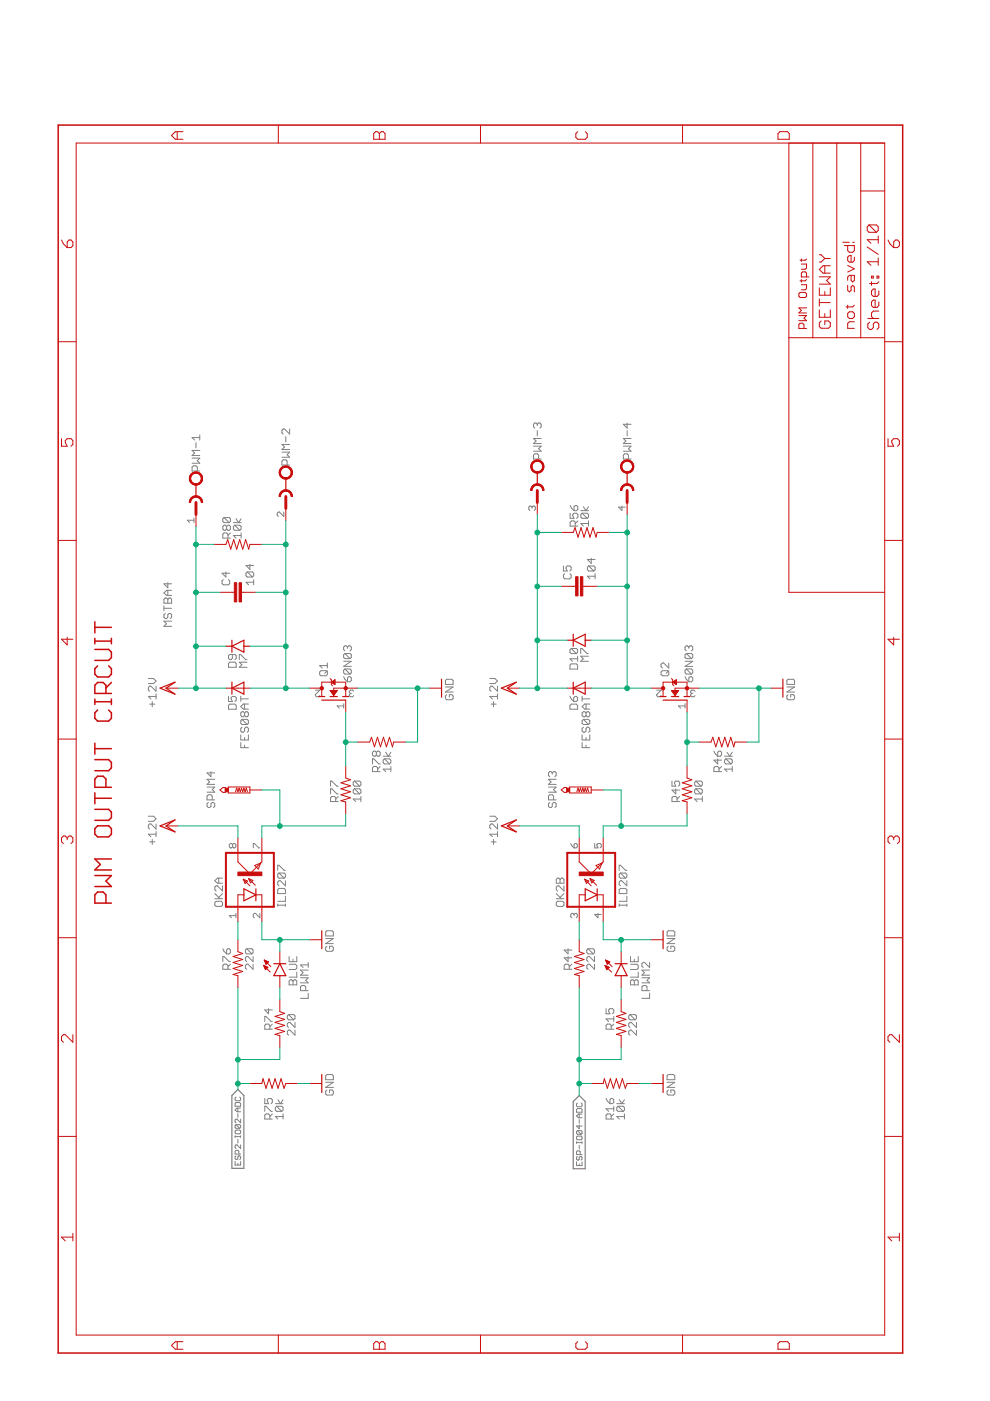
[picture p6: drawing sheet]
<svg xmlns="http://www.w3.org/2000/svg" width="210mm" height="297mm" viewBox="0 0 210 297" stroke-linecap="round" stroke-linejoin="round" font-family="sans-serif">
<g fill="none" stroke="#808080" stroke-width=".21">
<path d="M40.7 97.1h1.7l-.6 .6 .6 .5h-1.7M41.6 93.9v1.1M41.8 99.9v-.9l-.2-.2h-.6l-.3 .2v.9h1.7M42.4 95.5h-1.7l.6 .5-.6 .6h1.7M42.4 92.8h-1.7l.6 .5M42.4 92.2v1.1M59.8 95.9h1.6l-.5 .5 .5 .5h-1.6M60.6 92.6v1.1M60.9 98.6v-.8l-.3-.3h-.6l-.2 .3v.8h1.6M61.4 91v1l-1.1-1h-.3l-.2 .2v.6l.2 .2M61.4 94.2h-1.6l.5 .6-.5 .5h1.6M113.1 94.6h1.6l-.5 .5 .5 .6h-1.6"/>
<path d="M113.9 90l-.2-.3h-.3l-.3 .3v.5l.3 .3M113.9 90v.2M113.9 91.3v1.1M113.9 90l.3-.3h.3l.2 .3v.5l-.2 .3M114.2 97.3v-.8l-.3-.3h-.5l-.3 .3v.8h1.6M114.7 93h-1.6l.6 .5-.6 .5h1.6M132.2 94.6h1.6l-.6 .5 .6 .6h-1.6M133 89.7v1.1l-.8-.8h1.6M133 91.3v1.1M133.2 97.3v-.8l-.2-.3h-.6l-.2 .3v.8h1.6M133.8 93h-1.6l.5 .5-.5 .5h1.6M41.1 110.3h-1.4l.5 .5"/>
<path d="M41.1 109.8v1M47.5 109.7l-.3 .3v.5l.3 .3h1.1M47.5 109.7h1.1l.3 .3v.5l-.3 .3M47.5 109.7l1.1 1.1M48 111.6l-.2-.2h-.3l-.3 .2v.6l.3 .2h.3l.2-.2M48 111.6l.3-.2h.3l.3 .2v.6l-.3 .2h-.3l-.3-.2M48 111.6v.6M48.3 114.1v-.8l-.3-.3h-.5l-.3 .3v.8h1.7M48.9 113l-.6 .5M49.5 110.8h1.6M49.8 111.4h1l.3 .2v.6l-.3 .2M49.8 111.4l-.3 .2v.6l.3 .2h1"/>
<path d="M49.8 111.4l1 1M50 110l.6 .8 .5-.8M51.1 113.5h-1.6l.5 .6M51.1 113v1.1M53 119.6v1.1l-.8-.8h1.6M60.2 108.6v.9l-1-.9h-.2l-.2 .2v.5l.2 .2M112.8 107.5l-.2-.2-.5 .2v.5l.3 .2M112.8 107.5l.3-.2 .4 .2v.5l-.2 .2M112.8 107.5v.3M119.5 120v1.1h.8l-.3-.6v-.2l.3-.3h.5l.3 .3v.5l-.3 .3M120.9 108.8v1.1h.8l-.3-.5v-.3l.3-.3h.5l.3 .3v.5l-.3 .3M120.9 107.2l.8 1.1"/>
<path d="M121.7 107.4l.3-.2h.2l.3 .2v.6l-.3 .3h-.5zM122 111.5v-.8l-.3-.3h-.5l-.3 .3v.8h1.6M122.5 110.4l-.5 .6M123.1 108.3h1.7M123.4 108.8h1.1l.3 .3v.5l-.3 .3M123.4 108.8l-.3 .3v.5l.3 .3h1.1M123.4 108.8l1.1 1.1M123.7 107.4l.5 .9 .6-.9M124.8 111h-1.7l.6 .5M124.8 110.4v1.1M124.8 120h1.1l.3 .3v.5l-.3 .3M124.8 120l-.3 .3v.5l.3 .3h1.1"/>
<path d="M124.8 120l1.1 1.1M125.3 118.4v1l-.8-.8h1.7M131.9 107.3v.9l-.8-.7h1.5M34.8 127.1l.2-.3h.3l.3 .3 .3-.3h.2l.3 .3v.8h-1.6zM34.8 128.4v1.1M34.8 129h1.6M35 130.1l-.2 .2v.6l.2 .2h.3l.3-.2v-.6l.3-.2h.2l.3 .2v.6l-.3 .2M35.6 123.5v1.1l-.8-.8h1.6M35.6 125.2v1M35.6 127.1v.8M36.4 131.7h-1.6l.5 .5-.5 .6h1.6M36.4 125.2h-1.1l-.5 .5 .5 .5h1.1"/>
<path d="M47.3 122.9l-.2 .3v.5l.2 .3h1.1l.3-.3v-.5l-.3-.3M47.9 121.3v1l-.8-.8h1.6M49.3 138.8v.8l-.3 .2h-.3l-.2-.2v-.6l.2-.2h1.1l.3 .2v.6l-.3 .2M50.7 139.8v-1h.3l1.1 1h.3M52.4 121.3h1.1l.3 .2v.6l-.3 .2M52.4 121.3l-.2 .2v.6l.2 .2h1.1M52.4 121.3l1.1 1M53.8 123.4h-1.6l.5 .6M53.8 122.9v1.1M73.1 138.6h1.1l.3 .2v.6l-.3 .2M73.1 138.6l-.2 .2v.6l.2 .2h1.1M73.1 138.6l1.1 1"/>
<path d="M73.7 137.2l.2-.3h.3l.3 .3v.5l-.3 .3M73.7 137.2v.3M73.7 137.2l-.3-.3h-.3l-.2 .3v.5l.2 .3M119.7 121.6l-.2 .3v.5l.2 .3h1.1l.3-.3v-.5l-.3-.3M121.1 137.5l-.3 .3v.5l.3 .3h1.1M121.1 137.5h1.1l.3 .3v.5l-.3 .3M121.1 137.5l1.1 1.1M122.5 139.1v1.1M122.5 139.7h-1.7l.6 .5M123.1 138.6v-1.1h.3l1.1 1.1h.3M124.8 139.1h-1.7l.6 .6-.6 .5h1.7M126.2 122.2h-1.7l.6 .5"/>
<path d="M126.2 121.6v1.1M145.5 138.6l-.3 .2v.6l.3 .2h1.1M145.5 138.6h1.1l.3 .2v.6l-.3 .2M145.5 138.6l1.1 1M146 137.2l-.2-.3h-.3l-.3 .3v.5l.3 .3M146 137.2l.3-.3h.3l.3 .3v.5l-.3 .3M146 137.2v.3M31.5 143.8h1.1l.5 .6-.5 .5h-1.1M31.7 149.3h1.1M32.3 148.8v1M33.1 147.7h-1.6l.5 .5M33.1 145.5v1.1l-1.1-1.1h-.3l-.2 .3v.5l.2 .3"/>
<path d="M33.1 147.1v1.1M48.5 147.7v1h.8l-.3-.5v-.3l.3-.2h.5l.3 .2v.6l-.3 .2M48.5 140.7l.2-.3h1.1l.3 .3v.8h-1.6zM48.7 149.3h1.1l.3 .3v.8h-1.6v-.8zM51.1 157.4v1.1h1.6M51.1 147.6v1.1M51.1 155.8v1.1h1.6v-1.1M51.1 148.2h1.6M51.3 152.5l-.2 .3v.6l.2 .2h1.1M51.3 154.2l-.2 .2v.6l.2 .3h.3l.3-.3v-.6l.2-.2h.3l.3 .2v.6l-.3 .3M51.3 152.5h1.1l.3 .3v.6l-.3 .2M51.3 152.5l1.1 1.1"/>
<path d="M51.9 151.2l-.3-.3h-.3l-.2 .3v.5l.2 .3h.3l.3-.3M51.9 149.3v1M51.9 151.2v.5M51.9 156.4v.5M51.9 158v.5M51.9 151.2l.2-.3h.3l.3 .3v.5l-.3 .3h-.3l-.2-.3M52.4 140.4h-1.7l.6 .5-.6 .6h1.7M52.7 149.3h-1.1l-.5 .5 .5 .5h1.1M66.9 146.3h.9l-.9 1 .2 .4h.5l.2-.2M67.8 142.5l.3-.3h1l.3 .3v.5l-.3 .3h-1l-.3-.3zM69.4 140.6v1M69.4 142.2l-.5 .5"/>
<path d="M69.4 141.1h-1.6l.5 .5M72.9 143.5l.2 .5 .6 .5M72.9 140.2h1.6l-1.6 1.1h1.6M72.9 149.7h-1.4l.4 .4M72.9 149.2v.9M73.1 141.8h1.1l.3 .3v.5l-.3 .3M73.1 141.8l-.2 .3v.5l.2 .3h1.1M73.1 141.8l1.1 1.1M73.9 143.5h.3l.3 .2v.6l-.3 .2h-.5v-.8zM74.3 147l-.2 .3 .2 .4h.5l.2-.2M74.3 147h.2M75 146.6l-.2-.3h-.5l-.2 .3 .2 .4"/>
<path d="M79.8 159.5l-.3-.2h-.3l-.2 .2v.6l.2 .2h.3l.3-.2M79.8 159.5l.3-.2h.2l.3 .2v.6l-.3 .2h-.2l-.3-.2M79.8 159.5v.6M81.8 159.5l.5 .8 .6-.8M94.4 145.6h1.7l-1.7 1.1h1.7M94.4 144.3l.3-.3h1.1l.3 .3v.8h-1.7zM94.7 147.3l-.3 .3v.5l.3 .3h1.1l.3-.3v-.5l-.3-.3h-.5v.5M103.8 143.8h1.1l.6 .6-.6 .5h-1.1M104.1 149.3h1.1M104.6 148.8v1M105.5 145.5v1.1l-1.1-1.1h-.3l-.3 .3v.5l.3 .3M105.5 147.1v1.1"/>
<path d="M105.5 147.7h-1.7l.6 .5M120.8 141l.3-.2h1.1l.3 .2v.9h-1.7zM120.8 147.7l.8 1M121.1 149.3h1.1l.3 .3v.8h-1.7v-.8zM121.6 147.9l.3-.2h.3l.3 .2v.6l-.3 .2h-.6zM123.4 157.4v1.1h1.7M123.4 155.8v1.1h1.7v-1.1M123.4 148.2h1.7M123.4 147.6v1.1M123.7 154.2l-.3 .2v.6l.3 .3h.3l.2-.3v-.6l.3-.2h.3l.3 .2v.6l-.3 .3M123.7 152.5l-.3 .3v.6l.3 .2h1.1M123.7 152.5h1.1l.3 .3v.6l-.3 .2"/>
<path d="M123.7 152.5l1.1 1.1M124.2 151.2l-.2-.3h-.3l-.3 .3v.5l.3 .3h.3l.2-.3M124.2 151.2l.3-.3h.3l.3 .3v.5l-.3 .3h-.3l-.3-.3M124.2 149.3v1M124.2 151.2v.5M124.2 156.4v.5M124.2 158v.5M125.1 149.3h-1.1l-.6 .5 .6 .5h1.1M139.2 146.3h1l-1 1 .3 .4h.4l.3-.2M140.2 142.5l.2-.3h1.1l.3 .3v.5l-.3 .3h-1.1l-.2-.3zM141.8 140.6v1l-1.1-1h-.3l-.2 .2v.6l.2 .2M141.8 142.2l-.6 .5"/>
<path d="M145.2 140.2h1.7l-1.7 1.1h1.7M145.2 143.5l.3 .5 .5 .5M145.2 149.2v.9M145.2 149.7h-1.4l.5 .4M145.5 141.8l-.3 .3v.5l.3 .3h1.1M145.5 141.8h1.1l.3 .3v.5l-.3 .3M145.5 141.8l1.1 1.1M146 143.7l.3-.2h.3l.3 .2v.6l-.3 .2h-.6zM146.7 147l-.3 .3 .3 .4h.4l.3-.2M146.7 147h.2M147.4 146.6l-.3-.3h-.4l-.3 .3 .3 .4M151.4 159.3l.8 1"/>
<path d="M152.2 159.5l.2-.2h.3l.3 .2v.6l-.3 .2h-.5zM154.2 159.5l.5 .8 .6-.8M166.8 145.6h1.7l-1.7 1.1h1.7M167.1 147.3l-.3 .3v.5l.3 .3h1.1l.3-.3v-.5l-.3-.3h-.6v.5M167.1 144h1.1l.3 .3v.8h-1.7v-.8zM31.5 173.1h1.1l.5 .5-.5 .5h-1.1M31.7 178.5h1.1M32.3 178v1M33.1 176.9h-1.6l.5 .5M33.1 174.7v1.1l-1.1-1.1h-.3l-.2 .3v.5l.2 .3M33.1 176.3v1.1M43.9 166.9h1.6l-.5 .5 .5 .6h-1.6"/>
<path d="M44.2 170.1l-.3 .3v.6l.3 .2h.2l.3-.2v-.6l.3-.3h.3l.2 .3v.6l-.2 .2M44.7 163.6v1.1l-.8-.8h1.6M45 169.6v-.8l-.3-.3h-.5l-.3 .3v.8h1.6M45.5 165.2h-1.6l.5 .6-.5 .5h1.6M49.3 179.1l-.2-.3-.5 .3v.4l.3 .3 .4-.3M49.3 179.1l.3-.3 .4 .3v.4l-.2 .3-.5-.3M49.3 179.1v.4M53.7 179.8v-1h.2l1 1h.2M70.1 168.3v-1.1h.3l1 1.1h.3M70.1 166.7v-1.1h.3l1 1.1h.3M71.2 169.9v-.8l-.3-.2h-.5l-.3 .2v.8h1.6M71.7 168.9l-.5 .5"/>
<path d="M75.2 167.2l-.3 .3v.5l.3 .3h1M75.2 167.2h1l.3 .3v.5l-.3 .3M75.2 165.6l-.3 .3v.5l.3 .3h1M75.2 165.6h1l.3 .3v.5l-.3 .3M75.2 167.2l1 1.1M75.2 165.6l1 1.1M76.5 169.4h-1.6l.5 .5M76.5 168.9v1M79 162v-1.1h.2l1.1 1.1h.3M80.1 163.6v-.8l-.3-.3h-.6l-.2 .3v.8h1.6M80.6 162.5l-.5 .6M81.2 160.3h1.7"/>
<path d="M81.5 160.9l-.3 .3v.5l.3 .3h1.1M81.5 160.9h1.1l.3 .3v.5l-.3 .3M81.5 160.9l1.1 1.1M82.9 163.1h-1.7l.6 .5M82.9 162.5v1.1M103.8 173.1h1.1l.6 .5-.6 .5h-1.1M104.1 178.5h1.1M104.6 178v1M105.5 176.9h-1.7l.6 .5M105.5 174.7v1.1l-1.1-1.1h-.3l-.3 .3v.5l.3 .3M105.5 176.3v1.1M116.3 166.9h1.6l-.5 .5 .5 .6h-1.6"/>
<path d="M116.6 170.1l-.3 .3v.6l.3 .2h.2l.3-.2v-.6l.3-.3h.2l.3 .3v.6l-.3 .2M117.1 163.9l.3-.3h.2l.3 .3v.5l-.3 .3M117.1 163.9l-.3-.3h-.2l-.3 .3v.5l.3 .3M117.1 163.9v.2M117.4 169.6v-.8l-.3-.3h-.5l-.3 .3v.8h1.6M117.9 165.2h-1.6l.5 .6-.5 .5h1.6M121 178.8l.7 1M121.7 179.1l.5-.3 .2 .3v.4l-.2 .3h-.5zM126.1 178.8v1h.7l-.2-.7 .2-.3h.5l.2 .3v.4l-.2 .3M142.5 165.6v1.1h.8l-.3-.6v-.2l.3-.3h.5l.3 .3v.5l-.3 .3M143.3 167.2v1.1l-.8-.8h1.6M143.6 169.9v-.8l-.3-.2h-.6l-.2 .2v.8h1.6"/>
<path d="M144.1 168.9l-.5 .5M147.6 165.6h1l.3 .3v.5l-.3 .3M147.6 167.2h1l.3 .3v.5l-.3 .3M147.6 167.2l-.3 .3v.5l.3 .3h1M147.6 165.6l-.3 .3v.5l.3 .3h1M147.6 167.2l1 1.1M147.6 165.6l1 1.1M148.9 169.4h-1.6l.5 .5M148.9 168.9v1M152.2 160.9v1.1l-.8-.8h1.6M152.4 163.6v-.8l-.2-.3h-.6l-.2 .3v.8h1.6M153 162.5l-.6 .6"/>
<path d="M153.6 160.3h1.7M153.9 160.9l-.3 .3v.5l.3 .3h1.1M153.9 160.9h1.1l.3 .3v.5l-.3 .3M153.9 160.9l1.1 1.1M155.3 163.1h-1.7l.6 .5M155.3 162.5v1.1M45.6 190.5h1.6M45.6 189.5l1.1 1M45.8 191.1h1.1l.3 .3v.5l-.3 .3h-1.1l-.2-.3v-.5zM46.4 186.2v1.1M47.2 186.2h-1.1l-.5 .5 .5 .6h1.1M47.2 187.8v1.1l-1.1-1.1h-.3l-.2 .3v.5l.2 .3"/>
<path d="M47.2 189.5l-.8 .8M50 194.1h-1.4l.5 .5M50 193.7v.9M55.1 193.7v.9l-.9-.9-.5 .2v.5l.2 .2M58.9 191.9h1.6M58.9 184.5v-1h.3l1 1h.3M58.9 191.6v.6M59.2 188.4h1l.3 .2v.9h-1.6v-.9zM59.2 185.1l-.3 .3v.5l.3 .3h1M59.2 185.1h1l.3 .3v.5l-.3 .3M59.2 185.1l1 1.1M60.5 190v1.1h-1.6"/>
<path d="M60.5 186.7v1.1l-1.1-1.1h-.2l-.3 .3v.5l.3 .3M60.5 191.6v.6M69 199h1.7l-1.7 1.1h1.7M69 197.6l.3-.3h1.1l.3 .3v.8h-1.7zM117.9 186.5l.3-.3h.3l.2 .3 .3-.3h.3l.3 .3v.8h-1.7zM117.9 190.5h1.7M117.9 189.5l1.1 1M118.2 191.1h1.1l.3 .3v.5l-.3 .3h-1.1l-.3-.3v-.5zM118.7 186.5v.8M119.6 187.8v1.1l-1.1-1.1h-.3l-.3 .3v.5l.3 .3M119.6 189.5l-.9 .8M121.7 193.9l-.2-.2-.5 .2v.5l.2 .2"/>
<path d="M121.7 193.9l.2-.2 .5 .2v.5l-.2 .2M121.7 193.9v.2M126.8 193.7v.9l-.7-.7h1.4M131.3 191.9h1.6M131.3 184.5v-1h.3l1 1h.3M131.3 191.6v.6M131.6 185.1h1l.3 .3v.5l-.3 .3M131.6 188.4h1l.3 .2v.9h-1.6v-.9zM131.6 185.1l-.3 .3v.5l.3 .3h1M131.6 185.1l1 1.1M132.9 186.7v1.1l-1.1-1.1h-.2l-.3 .3v.5l.3 .3M132.9 190v1.1h-1.6"/>
<path d="M132.9 191.6v.6M141.4 199h1.7l-1.7 1.1h1.7M141.7 197.3h1.1l.3 .3v.8h-1.7v-.8zM47.2 203.9v-1.1h.3l1.1 1.1h.3M47.2 201.1l.3 .6 .5 .5M48 201.4l.3-.3h.3l.3 .3v.6l-.3 .2h-.6zM48.3 205.5v-.8l-.3-.3h-.5l-.3 .3v.8h1.7M48.9 204.4l-.6 .6M52.3 201.1l-.3 .3v.6l.3 .2h1.1M52.3 201.1h1.1l.3 .3v.6l-.3 .2M52.3 201.1l1.1 1.1M53.7 204.4v1.1l-1.1-1.1h-.3l-.3 .3v.6l.3 .2"/>
<path d="M53.7 202.8v1.1l-1.1-1.1h-.3l-.3 .3v.5l.3 .3M56.1 216.6v-1.1h.3l1.1 1.1h.2M56.9 213.8v1.1l-.8-.8h1.6M57.2 218.2v-.8l-.3-.3h-.5l-.3 .3v.8h1.6M57.7 217.1l-.5 .6M61.2 215.1l-.3 .3v.5l.3 .3h1.1M61.2 215.1h1.1l.2 .3v.5l-.2 .3M61.2 215.1l1.1 1.1M61.3 208l.3-.3h.2l.3 .3 .3-.3h.3l.2 .3v.8h-1.6zM61.3 204.4h1.4l.2 .3v.6l-.2 .2h-1.4M61.3 202.8v1.1h1.6v-1.1M62.1 203.4v.5"/>
<path d="M62.1 208v.8M62.5 218.4v1.1l-1-1.1h-.3l-.3 .3v.5l.3 .3M62.5 216.8v1l-1-1h-.3l-.3 .2v.6l.3 .2M62.9 206.1v1.1h-1.6M63.7 207.3h1.6l-.5 .6 .5 .5h-1.6M64.8 210v-.8l-.3-.2h-.5l-.3 .2v.8h1.6M65.3 210.6v1.1h-1.6M65.3 205.7h-1.6l.6 .5-.6 .6h1.6M65.3 204v1.1M65.3 204.6h-1.6l.6 .5M69.3 200.6l-.3 .3v.5l.3 .3h1.1l.3-.3v-.5l-.3-.3h-.5v.6M120.4 202.8v1.1l-.8-.8h1.6"/>
<path d="M120.4 201.1v1.1l-.8-.8h1.6M120.7 205.5v-.8l-.3-.3h-.5l-.3 .3v.8h1.6M121.2 204.4l-.5 .6M124.7 201.1h1.1l.2 .3v.6l-.2 .2M124.7 201.1l-.3 .3v.6l.3 .2h1.1M124.7 201.1l1.1 1.1M126 204.4v1.1l-1-1.1h-.3l-.3 .3v.6l.3 .2M126 202.8v1.1l-1-1.1h-.3l-.3 .3v.5l.3 .3M128.5 213.8v1.1h.8l-.2-.5v-.3l.2-.3h.6l.2 .3v.6l-.2 .2M129.6 218.2v-.8l-.3-.3h-.5l-.3 .3v.8h1.6M130.1 216h-1.6l.6 .6M130.1 217.1l-.5 .6"/>
<path d="M130.1 215.5v1.1M133.6 215.1h1.1l.2 .3v.5l-.2 .3M133.6 215.1l-.3 .3v.5l.3 .3h1.1M133.6 215.1l1.1 1.1M133.7 208l.3-.3h.2l.3 .3 .3-.3h.2l.3 .3v.8h-1.6zM133.7 202.8v1.1h1.6v-1.1M133.7 204.4h1.3l.3 .3v.6l-.3 .2h-1.3M134.5 203.4v.5M134.5 208v.8M134.9 216.8v1l-1.1-1h-.2l-.3 .2v.6l.3 .2M134.9 218.4v1.1l-1.1-1.1h-.2l-.3 .3v.5l.3 .3M135.3 206.1v1.1h-1.6"/>
<path d="M136.1 207.3h1.6l-.5 .6 .5 .5h-1.6M137.2 210v-.8l-.3-.2h-.5l-.3 .2v.8h1.6M137.7 205.7h-1.6l.5 .5-.5 .6h1.6M137.7 210.6v1.1h-1.6M137.7 204v1.1l-1.1-1.1h-.2l-.3 .3v.6l.3 .2M141.7 200.6l-.3 .3v.5l.3 .3h1.1l.3-.3v-.5l-.3-.3h-.6v.6M49.8 234l.2-.2h.8l.2 .2v.5h-1.2zM50 232.6l-.2 .2v.4l.2 .2h.8l.2-.2v-.4l-.2-.2M50 238.4l-.2 .2v.4l.2 .2h.8M50 239.6h.8l.2 .2v.4l-.2 .2h-.8l-.2-.2v-.4zM50 238.4h.8l.2 .2v.4l-.2 .2M50 238.4l.8 .8"/>
<path d="M50.4 234.9v.8M50.4 236.1v.8M51 237.3v.8l-.8-.8-.4 .2v.4l.2 .2M51 234.9h-.8l-.4 .4 .4 .4h.8M56.1 235.6v-1.1h.3l1.1 1.1h.2M56.1 232.9v1.1h.8l-.2-.6v-.2l.2-.3h.6l.2 .3v.5l-.2 .3M57.2 237.3v-.8l-.3-.3h-.5l-.3 .3v.8h1.6M57.7 236.2l-.5 .5M58.4 234h1.6M58.7 234.5l-.3 .3v.6l.3 .2h1M58.7 234.5h1l.3 .3v.6l-.3 .2M58.7 234.5l1 1.1"/>
<path d="M58.9 233.2l.6 .8 .5-.8M60 236.7h-1.6l.5 .6M60 236.2v1.1M69 229.5h1.7l-1.7 1h1.7M69 228.1l.3-.3h1.1l.3 .3v.8h-1.7zM69.3 231.1l-.3 .3v.5l.3 .3h1.1l.3-.3v-.5l-.3-.3h-.5v.5M122.2 235.2l.2-.2h.8l.2 .2v.6h-1.2zM122.4 233.9l-.2 .2v.4l.2 .2h.8l.2-.2v-.4l-.2-.2M122.4 239.7h.8l.2 .2v.4l-.2 .2M122.4 239.7l-.2 .2v.4l.2 .2h.8M122.4 239.7l.8 .8M122.8 236.2v.8"/>
<path d="M122.8 237.4v.8M122.8 238.5v.8l-.6-.6h1.2M123.4 236.2h-.8l-.4 .4 .4 .4h.8M128.5 232.9l.3 .5 .5 .6M129.6 232.9h.3l.2 .3v.5l-.2 .3h-.6v-.8zM129.6 237.3v-.8l-.3-.3h-.5l-.3 .3v.8h1.6M130.1 234.5v1.1M130.1 236.2l-.5 .5M130.1 235.1h-1.6l.6 .5M130.8 234h1.6M131 234.5h1.1l.3 .3v.6l-.3 .2M131 234.5l-.2 .3v.6l.2 .2h1.1"/>
<path d="M131 234.5l1.1 1.1M131.3 233.2l.5 .8 .6-.8M132.4 236.7h-1.6l.5 .6M132.4 236.2v1.1M141.4 229.5h1.7l-1.7 1h1.7M141.7 227.8h1.1l.3 .3v.8h-1.7v-.8zM141.7 231.1l-.3 .3v.5l.3 .3h1.1l.3-.3v-.5l-.3-.3h-.6v.5M49.8 240.8v.4M49.8 246.3v.7h1.2v-.7M49.8 241h1.2M50 245.1l-.2 .2v.4l.4 .2 .2-.2v-.4l.4-.2 .2 .2v.4l-.2 .2M50.4 241.6v.7"/>
<path d="M50.4 246.6v.4M50.6 244.7v-.6l-.2-.2h-.4l-.2 .2v.6h1.2M51 242.7v.8l-.8-.8-.4 .2v.4l.2 .2M51 240.8v.4M122.2 246.3v.8h1.2v-.8M122.2 242.1v.3M122.2 242.3h1.2M122.4 240.9h.8l.2 .2v.4l-.2 .2h-.8l-.2-.2v-.4zM122.4 245.2l-.2 .2v.4l.4 .2 .2-.2v-.4l.4-.2 .2 .2v.4l-.2 .2M122.8 242.8v.8M122.8 246.7v.4M123 244.8v-.6l-.2-.2h-.4l-.2 .2v.6h1.2"/>
<path d="M123.4 242.1v.3"/>
</g>
<path d="M50.4 231l1.3 1.3v15.4h-2.5v-15.4zM122.8 232.3l1.3 1.2v14.3h-2.6v-14.3z" fill="none" stroke="#808080" stroke-width=".25"/>
<g fill="none" stroke="#c90d0c" stroke-width=".32">
<path d="M12.3 26.5h179.1v260.4h-179.1zM20.1 131.8v2.4M20.1 135.3v1.2M20.1 137.7h2.9l.6 .6v1.1l-.6 .6h-2.9M20.1 135.9h3.5M20.1 133h3.5M23.6 135.3v1.2M20.1 148.2v1.2M20.1 157.6v2.3M20.1 158.7h3.5M20.1 148.8h3.5M20.7 141.2l-.6 .6v1.1l.6 .6h2.3l.6-.6v-1.1l-.6-.6"/>
<path d="M20.7 150.5l-.6 .6v1.2l.6 .6h2.3l.6-.6v-1.2l-.6-.6M22.5 147v-1.7l-.6-.6h-1.2l-.6 .6v1.7h3.5M23.6 148.2v1.2M23.6 144.7l-1.1 1.2M20.1 168.1v2.3M20.1 161.1h2.9l.6 .5v1.2l-.6 .6h-2.9M20.1 171.6h2.9l.6 .6v1.2l-.6 .5h-2.9M20.1 169.2h3.5M20.7 175.1h2.3l.6 .6v1.1l-.6 .6h-2.3l-.6-.6v-1.1zM22.5 166.9v-1.7l-.6-.6h-1.2l-.6 .6v1.7h3.5M20.1 185.6h3.5l-1.1 1.2 1.1 1.2h-3.5M22.5 191.5v-1.8l-.6-.6h-1.2l-.6 .6v1.8h3.5"/>
<path d="M23.6 182.1h-3.5l1.2 1.2-1.2 1.1h3.5"/>
</g>
<g fill="none" stroke="#c90d0c" stroke-width=".21">
<path d="M16.2 30.3h171.4v252.8h-171.4zM37.6 27.9v1.6M38.8 27.9h-1.6l-.8 .8 .8 .8h1.6M59 26.5v3.8M79.2 28.3l.4-.4h.4l.4 .4 .4-.4h.4l.4 .4v1.2h-2.4zM80.4 28.3v1.2M101.9 26.5v3.8M122.5 27.9l-.4 .4v.8l.4 .4h1.6l.4-.4v-.8l-.4-.4M144.7 26.5v3.8M165 28.3l.4-.4h1.6l.3 .4v1.2h-2.3zM167.3 30.3v95.3h20.3M172.3 30.3v41.3"/>
<path d="M177.4 30.3v41.3M182.5 30.3v41.3M13 50.9l.4 .8 .8 .8M14.2 51.3l.4-.4h.4l.5 .4v.8l-.5 .4h-.8zM169.9 56h1.1v.8l-.3 .3h-.8M169.9 54.9v.5M169.9 59.3v.5M171 58.7v-.8l-.3-.3h-.5l-.3 .3v.8h1.6M171 59.3l-.3 .2h-1.1M171 54.9l-.3 .3h-1.1M173.7 58.7h2.3l-.7 .8 .7 .7h-2.3M173.7 54h.4l.8 .8"/>
<path d="M174.9 56.3v1.6M174.9 54.8l-.8 .8h-.4M174.9 54.8h1.1M176 56.3h-1.5l-.8 .8 .8 .8h1.5M178.7 51.4h1.4M179 52.1h2.1v1l-.3 .4h-.7l-.4-.4v-1M179.7 56.3l1.4 .7-1.4 .7M180.4 58.4v1l.4 .4 .3-.4v-1h-1l-.4 .3v.7M180.8 51.4h.3M181.1 54.5v.7l-.3 .4h-.7l-.4-.4v-.7l.4-.3h.3v1.4M182.5 40.5h5.1M183.9 52.4l2.3 1.5"/>
<path d="M184.3 47.7h1.5l.4 .4v.8l-.4 .4M184.3 47.7l-.4 .4v.8l.4 .4h1.5M184.3 47.7l1.5 1.6M184.8 58.5h.4v.4h-.4zM184.8 59.7v.8M185.9 58.5h.4v.4h-.4zM186.2 55.5h-2.3l.8 .8M186.2 50v1.6M186.2 54.7v1.6M186.2 50.8h-2.3l.8 .8M186.3 59.7l-.4 .4h-1.5M188.3 50.9l.4 .8 .8 .8"/>
<path d="M189.5 51.3l.4-.4h.4l.4 .4v.8l-.4 .4h-.8zM12.3 72.5h3.9M167.3 71.6h20.3M169.4 66.9h1.6l-.5 .6 .5 .5h-1.6M169.6 62h1.1l.3 .3v.5l-.3 .3h-1.1l-.2-.3v-.5zM169.9 60.4h1.1v.8l-.3 .2h-.8M170.5 69.6v-.8l-.3-.3h-.6l-.2 .3v.8h1.6M171 65.3h-1.6l.5 .5-.5 .6h1.6M173.7 61v1.6h2.3v-1.6M173.7 63.4v1.5M173.7 65.7v1.6h2.3v-1.6M173.7 64.2h2.3"/>
<path d="M174.1 68.1l-.4 .3v.8l.4 .4h1.6l.3-.4v-.8l-.3-.3h-.8v.7M174.9 61.8v.8M174.9 66.5v.8M179.7 66.5l.4-.4h.7l.3 .4v.7l-.3 .3h-.7l-.4-.3zM179.7 60.5v1.1l.4 .3 .3-.3v-.7l.4-.4 .3 .4v1M179.7 64.7v.7M181.1 68.2h-1l-.4 .4v1h1.4M181.1 64.7l-.3 .4h-1.4M184 67.5h2.3M184.4 68.3l-.4 .4v.8l.4 .3h.4l.4-.3v-.8l.3-.4h.4l.4 .4v.8l-.4 .3M186.3 61.7v.8l-.4 .3h-.7l-.4-.3v-.8l.4-.4h.3v1.5M186.3 64v.8l-.4 .4h-.7l-.4-.4v-.8l.4-.4h.3v1.6"/>
<path d="M186.3 66h-1.1l-.4 .4v.7l.4 .4M187.6 72.5h3.8M13 93v1.6h1.2l-.4-.8v-.4l.4-.4h.8l.5 .4v.8l-.5 .4M188.3 93v1.6h1.2l-.4-.8v-.4l.4-.4h.8l.4 .4v.8l-.4 .4M12.3 114.6h3.9M41.6 109.1v2.5M45.4 115.4h2.5l.4-1 .6 2 .7-2 .6 2 .6-2 .7 2 .6-2 .6 2 .3-1h2.5M60.6 107.8v2.5M113.9 106.5v2.6M119 112.9h2.5l.4-1 .7 2 .6-2 .6 2 .7-2 .6 2 .6-2 .7 2 .2-1h2.6M133 106.5v2.6M187.6 114.6h3.8"/>
<path d="M14.2 135.1v1.6l-1.2-1.2h2.5M46.6 125.6h3.1M51.2 125.6h3.1M119 124.3h3M123.6 124.3h3M189.5 135.1v1.6l-1.2-1.2h2.4M12.3 156.7h3.9M35.2 145.9h2.5M47.9 145.9h5.1M65.7 145.9h2.5M68.2 147.7v-3.1h5.1v3.1M70 143.9l.3 .2v1l.2 .3"/>
<path d="M70 146.4l.8 1 .7-1M70 146.4h1.5M70 146.4v.1M70.1 146.4v.2M70.3 144.6l.7-.5v1zM70.3 144.6v.1M70.3 146.4v.4M70.4 144.5v.2M70.4 146.4v.5M70.5 144.5v.3M70.5 146.4v.7M70.6 144.4v.5"/>
<path d="M70.6 146.4v.9M70.8 144.3v.7M70.9 144.2v.9M70.9 146.4v.9M71 144.1v1M71 146.4v.7M71.1 146.4v.5M71.2 146.4v.4M71.4 146.4v.2M71.5 146.4v.1M73.3 148.4v2.6M75.8 145.9h-5v1.8"/>
<path d="M75.8 157.3h2.6l.4-1 .6 2 .6-2 .7 2 .6-2 .6 2 .7-2 .6 2 .3-1h2.5M91.1 145.9h2.5M107.6 145.9h2.5M120.3 145.9h5M138 145.9h2.6M140.6 147.7v-3.1h5.1v3.1M142.4 146.4h1.5l-.8 1zM142.4 143.9l.2 .2v1l.3 .3M142.4 146.4v.1M142.5 146.4v.2M142.6 144.6l.8-.5v1zM142.7 146.4v.4"/>
<path d="M142.8 144.5v.2M142.8 146.4v.5M142.9 144.5v.3M142.9 146.4v.7M143 144.4v.5M143 146.4v.9M143.1 144.3v.7M143.3 144.2v.9M143.3 146.4v.9M143.4 146.4v.7M143.5 146.4v.5M143.6 146.4v.4"/>
<path d="M143.7 146.4v.2M143.9 146.4v.1M145.7 148.4v2.6M148.2 145.9h-5.1v1.8M148.2 157.3h2.5l.4-1 .7 2 .6-2 .6 2 .7-2 .6 2 .6-2 .7 2 .2-1h2.6M163.4 145.9h2.6M187.6 156.7h3.8M14.2 177.7l-.4-.5h-.4l-.4 .5v.8l.4 .4M14.2 177.7l.4-.5h.4l.5 .5v.8l-.5 .4M14.2 177.7v.4M35.2 175.1h2.5M46.6 167.5l.7-.5h.5v1h-.5z"/>
<path d="M48.4 166.9h4.6v1.2h-4.6zM49.9 167.9l.3-.8 .2 .8 .3-.8 .2 .8 .3-.8 .3 .8 .2-.8 .3 .8 .2-.8 .3 .8M50.4 177.7v5l2.6 2.6 2.5-2.6v-5M53 167.5h2.5M73.3 162.4v2.6l1 .3-2 .7 2 .6-2 .6 2 .7-2 .6 2 .6-2 .7 1 .2v2.6M107.6 175.1h2.5M119 167.5l.6-.5h.5v1h-.5zM120.8 166.9h4.5v1.2h-4.5zM122.3 167.9l.3-.8 .2 .8 .3-.8 .2 .8 .3-.8 .2 .8 .3-.8 .2 .8 .3-.8 .2 .8M122.8 177.7v5l2.5 2.6 2.6-2.6v-5M125.3 167.5h2.6M145.7 162.4v2.6l1 .3-2 .7 2 .6-2 .6 2 .7-2 .6 2 .6-2 .7 1 .2v2.6"/>
<path d="M189.5 177.7l.4-.5h.4l.4 .5v.8l-.4 .4M189.5 177.7l-.4-.5h-.4l-.4 .5v.8l.4 .4M189.5 177.7v.4M12.3 198.8h3.9M50.4 199.2v2.6l1.1 .4-2.1 .6 2.1 .6-2.1 .7 2.1 .6-2.1 .6 2.1 .7-2.1 .6 1 .3v2.5M51.6 186.4l.9 .4-.5 .5zM51.6 186.4l1.4 1.4M51.7 189.7h-1.3v5.7M52.7 186.3l1.4 1.4M52.7 186.3l.9 .4-.5 .5zM54 183.5l1.3-.5-.5 1.3zM54.3 189.7h1.2v5.7"/>
<path d="M65.7 199.2h2.5M122.8 199.2v2.6l1 .4-2 .6 2 .6-2 .7 2 .6-2 .6 2 .7-2 .6 1 .3v2.5M124 186.4l.8 .4-.5 .5zM124 186.4l1.3 1.4M124.1 189.7h-1.3v5.7M125.1 186.3l1.4 1.4M125.1 186.3l.9 .4-.5 .5zM126.4 183.5l1.2-.5-.5 1.3zM126.6 189.7h1.3v5.7M138 199.2h2.6M187.6 198.8h3.8M15.5 219.4v1.6l-1.7-1.6h-.4l-.4 .4v.8l.4 .4"/>
<path d="M55.9 204.7l1.4 1.4M55.9 204.7l.4 .9M55.9 204.7l.9 .4M55.9 204.7h.1M56 203.6l1.4 1.4M56 203.6l.4 .8M56 203.6l.9 .3-.5 .5M56 203.6h.1M56 204.8v.2M56.2 203.6v.3M56.2 204.8v.5M56.3 203.7v.5"/>
<path d="M56.3 204.9v.7M56.4 203.7v.7M56.4 204.9v.6M56.5 203.8v.5M56.5 205v.3M56.6 203.8v.4M56.6 205v.2M56.8 203.9v.2M56.8 205.1h.1M56.8 205.1l-.5 .5M56.9 203.9v.1M59.3 201.8v2.5"/>
<path d="M59.3 206.9v2.5M59.3 211.9v2.6l1 .4-2 .6 2 .6-2 .7 2 .6-2 .6 2 .7-2 .6 1 .3v2.5M128.3 204.7l1.4 1.4M128.3 204.7l.4 .9M128.3 204.7l.9 .4-.5 .5M128.3 204.7h.1M128.4 203.6l1.4 1.4M128.4 203.6l.4 .8M128.4 203.6l.9 .3M128.4 203.6h.1M128.4 204.8v.2M128.5 203.6v.3"/>
<path d="M128.5 204.8v.5M128.7 203.7v.5M128.7 204.9v.7M128.8 203.7v.7M128.8 204.9v.6M128.9 203.8v.5M128.9 205v.4M129 203.8v.4M129 205v.2M129.1 203.9v.2M129.1 205.1h.1M129.3 203.9v.1"/>
<path d="M129.3 203.9l-.5 .5M131.7 201.8v2.5M131.7 206.9v2.5M131.7 211.9v2.6l1 .4-2 .6 2 .6-2 .7 2 .6-2 .6 2 .7-2 .6 1 .3v2.5M190.7 219.4v1.6l-1.6-1.6h-.4l-.4 .4v.8l.4 .4M53 229.7h2.5l.3-1 .6 2 .6-2 .7 2 .6-2 .6 2 .7-2 .6 2 .4-1h2.5M65.7 229.7h2.5M125.3 229.7h2.6l.2-1 .7 2 .6-2 .6 2 .7-2 .6 2 .7-2 .6 2 .4-1h2.5M138 229.7h2.6M12.3 240.9h3.9M187.6 240.9h3.8M15.5 262.3h-2.5l.8 .8"/>
<path d="M15.5 261.5v1.6M190.7 262.3h-2.4l.8 .8M190.7 261.5v1.6M37.6 284.5v1.6M38.8 284.5h-1.6l-.8 .8 .8 .8h1.6M59 283.1v3.8M79.2 284.9l.4-.4h.4l.4 .4 .4-.4h.4l.4 .4v1.2h-2.4zM80.4 284.9v1.2M101.9 283.1v3.8M122.5 284.5l-.4 .4v.8l.4 .4h1.6l.4-.4v-.8l-.4-.4M144.7 283.1v3.8M165 284.9l.4-.4h1.6l.3 .4v1.2h-2.3z"/>
</g>
<g fill="none" stroke="#c90d0c" stroke-width=".25">
<path d="M41.6 102.7v2.6M60.6 101.5v2.5M113.9 100.2v2.5M133 100.2v2.5M47.9 137h1.3M49.2 137l2.5-1.3v2.6zM49.2 135.7v2.6M51.7 137h1.3M120.3 135.7h1.2M121.5 135.7l2.6-1.2v2.5zM121.5 134.5v2.5M124.1 135.7h1.2"/>
<path d="M33.9 145.9l3.2-1.3-1.9 1.3 1.9 1.3zM49.2 145.9l2.5-1.3v2.6zM49.2 144.6v2.6M67.6 147.7h1.3M68.2 148.4h5.1M70 147.7h1.5M72.7 147.7h1.2M93.6 144v3.8M106.3 145.9l3.2-1.3-1.9 1.3 1.9 1.3zM121.5 145.9l2.6-1.3v2.6zM121.5 144.6v2.6M140 147.7h1.2"/>
<path d="M140.6 148.4h5.1M142.4 147.7h1.5M145 147.7h1.3M166 144v3.8M33.9 175.1l3.2-1.3-1.9 1.3 1.9 1.3zM106.3 175.1l3.2-1.3-1.9 1.3 1.9 1.3zM51.7 188.4l2.6 1.3-2.6 1.3zM54.3 188.4v2.6M68.2 197.3v3.8M124.1 188.4l2.5 1.3-2.5 1.3zM126.6 188.4v2.6M140.6 197.3v3.8"/>
<path d="M58.1 204.3h2.5M59.3 204.3l1.3 2.6h-2.5zM130.4 204.3h2.6M131.7 204.3l1.3 2.6h-2.6zM68.2 227.8v3.8M140.6 227.8v3.8"/>
</g>
<path d="M47.9 180.8h10.2v11.5h-10.2zM120.3 180.8h10.1v11.5h-10.1z" fill="none" stroke="#c90d0c" stroke-width=".42"/>
<g fill="#c90d0c" stroke="#c90d0c" stroke-width=".21">
<path d="M122.8 184.9h5.1v.8h-5.1z"/>
<path d="M120.1 167.1h.7v.8h-.7z"/>
<path d="M47.8 167.1h.6v.8h-.6z"/>
<path d="M50.4 184.9h5.1v.8h-5.1z"/>
<path d="M50.7 123.5h.5v4.1h-.5z"/>
<path d="M49.7 123.5h.5v4.1h-.5z"/>
<path d="M123.1 122.3h.5v4h-.5z"/>
<path d="M122 122.3h.6v4h-.6z"/>
</g>
<g fill="#c90d0c" stroke="#c90d0c" stroke-width=".21">
<path d="M41.6 105.1a1.37 1.37 0 0 1 1.3 1.4h-.2l-.3-.7-.4-.3-.4-.1z" fill-rule="evenodd"/>
<path d="M40.6 105.5l.5-.3 .5-.1v.3l-.6 .1-.3 .3-.3 .7h-.2v-.4z" fill-rule="evenodd"/>
<path d="M40.6 105.5a1.4 1.4 0 0 1 1.5-.3 1.4 1.4 0 0 1 .8 1.3h-.2a1.14 1.14 0 0 0-1.1-1.1 1.14 1.14 0 0 0-1.2 1.1h-.2v-.1z" fill-rule="evenodd"/>
<path d="M40.5 100.6a1.4 1.4 0 0 1 2.3 .3 1.4 1.4 0 0 1-1.2 1.9v-.2a1.14 1.14 0 0 1-1.1-1.6 1.14 1.14 0 0 1 1.9-.3 1.14 1.14 0 0 1-.6 1.9h-.2v.2a1.39 1.39 0 0 1-1.3-.7 1.39 1.39 0 0 1 .2-1.5z" fill-rule="evenodd"/>
<path d="M40.5 100.6a1.4 1.4 0 0 1 2.3 .3 1.4 1.4 0 0 1-1.2 1.9v-.2a1.14 1.14 0 0 1-1.1-1.6 1.14 1.14 0 0 1 1.9-.3 1.14 1.14 0 0 1-.6 1.9h-.2v.2a1.39 1.39 0 0 1-1.3-.7 1.39 1.39 0 0 1 .2-1.5z" fill-rule="evenodd"/>
<path d="M60.6 103.9a1.37 1.37 0 0 1 1.4 1.4h-.3l-.2-.8-.4-.3-.5-.1z" fill-rule="evenodd"/>
<path d="M59.6 104.3l.5-.4h.5v.2l-.5 .1-.4 .3-.2 .8h-.3l.1-.5z" fill-rule="evenodd"/>
<path d="M59.6 104.3a1.4 1.4 0 0 1 1.5-.3 1.4 1.4 0 0 1 .9 1.3h-.3a1.14 1.14 0 0 0-1.1-1.2 1.14 1.14 0 0 0-1.1 1.2h-.3v-.2z" fill-rule="evenodd"/>
<path d="M59.5 99.3a1.39 1.39 0 0 1 2.3 .3 1.39 1.39 0 0 1-1.2 2v-.3a1.14 1.14 0 0 1-1.1-1.6 1.14 1.14 0 0 1 1.9-.3 1.14 1.14 0 0 1-.5 1.9h-.3v.3a1.39 1.39 0 0 1-1.3-.8 1.39 1.39 0 0 1 .2-1.5z" fill-rule="evenodd"/>
<path d="M59.5 99.3a1.39 1.39 0 0 1 2.3 .3 1.39 1.39 0 0 1-1.2 2v-.3a1.14 1.14 0 0 1-1.1-1.6 1.14 1.14 0 0 1 1.9-.3 1.14 1.14 0 0 1-.5 1.9h-.3v.3a1.39 1.39 0 0 1-1.3-.8 1.39 1.39 0 0 1 .2-1.5z" fill-rule="evenodd"/>
<path d="M113.9 102.6a1.37 1.37 0 0 1 1.4 1.4h-.2l-.3-.7-.4-.3-.5-.2z" fill-rule="evenodd"/>
<path d="M112.9 103l.6-.3 .4-.1v.2l-.7 .3-.4 .9h-.3z" fill-rule="evenodd"/>
<path d="M112.9 103a1.4 1.4 0 0 1 1.6-.3 1.4 1.4 0 0 1 .8 1.3h-.2a1.14 1.14 0 0 0-1.2-1.1 1.14 1.14 0 0 0-1.1 1.1h-.3v-.2z" fill-rule="evenodd"/>
<path d="M112.9 98a1.39 1.39 0 0 1 2.3 .3 1.39 1.39 0 0 1-1.3 2v-.2a1.14 1.14 0 0 1-1-1.6 1.14 1.14 0 0 1 1.9-.3 1.14 1.14 0 0 1-.6 1.8l-.3 .1v.2a1.39 1.39 0 0 1-1.2-.8 1.39 1.39 0 0 1 .2-1.5z" fill-rule="evenodd"/>
<path d="M112.9 98a1.39 1.39 0 0 1 2.3 .3 1.39 1.39 0 0 1-1.3 2v-.2a1.14 1.14 0 0 1-1-1.6 1.14 1.14 0 0 1 1.9-.3 1.14 1.14 0 0 1-.6 1.8l-.3 .1v.2a1.39 1.39 0 0 1-1.2-.8 1.39 1.39 0 0 1 .2-1.5z" fill-rule="evenodd"/>
<path d="M133 102.6a1.37 1.37 0 0 1 1.4 1.4h-.3l-.1-.5-.3-.4-.7-.3z" fill-rule="evenodd"/>
<path d="M132 103l.5-.3 .5-.1v.2l-.7 .3-.5 .9h-.2z" fill-rule="evenodd"/>
<path d="M132 103a1.4 1.4 0 0 1 1.5-.3 1.4 1.4 0 0 1 .9 1.3h-.3a1.14 1.14 0 0 0-1.1-1.1 1.14 1.14 0 0 0-1.2 1.1h-.2v-.2z" fill-rule="evenodd"/>
<path d="M131.9 98a1.4 1.4 0 0 1 2.3 .3 1.4 1.4 0 0 1-1.2 2v-.2a1.14 1.14 0 0 1-1.1-1.6 1.14 1.14 0 0 1 1.9-.3 1.14 1.14 0 0 1-.5 1.8l-.3 .1v.2a1.4 1.4 0 0 1-1.3-.8 1.4 1.4 0 0 1 .2-1.5z" fill-rule="evenodd"/>
<path d="M131.9 98a1.4 1.4 0 0 1 2.3 .3 1.4 1.4 0 0 1-1.2 2v-.2a1.14 1.14 0 0 1-1.1-1.6 1.14 1.14 0 0 1 1.9-.3 1.14 1.14 0 0 1-.5 1.8l-.3 .1v.2a1.4 1.4 0 0 1-1.3-.8 1.4 1.4 0 0 1 .2-1.5z" fill-rule="evenodd"/>
<circle cx="73.3" cy="145.9" r=".36"/>
<circle cx="68.2" cy="145.9" r=".36"/>
<circle cx="145.7" cy="145.9" r=".36"/>
<circle cx="140.6" cy="145.9" r=".36"/>
</g>
<path d="M41.6 106.5v2.6M60.6 105.3v2.5M113.9 104v2.5M133 104v2.5" fill="none" stroke="#c90d0c" stroke-width=".61"/>
<g fill="none" stroke="#0dab76" stroke-width=".21">
<path d="M41.6 111.6v34.3M41.6 115.4h3.8M55.5 115.4h5.1M60.6 110.3v35.6M113.9 109.1v36.8M113.9 112.9h5.1M129.2 112.9h3.8M133 109.1v36.8M41.6 125.6h5M41.6 137h6.3M53 137h7.6M54.3 125.6h6.3"/>
<path d="M113.9 124.3h5.1M113.9 135.7h6.4M125.3 135.7h7.7M126.6 124.3h6.4M37.7 145.9h10.2M53 145.9h12.7M73.3 157.3h2.5M73.3 151v11.4M75.8 145.9h15.3M88.5 145.9v11.4h-2.5M110.1 145.9h10.2M125.3 145.9h12.7"/>
<path d="M145.7 157.3h2.5M145.7 151v11.4M148.2 145.9h15.2M160.9 145.9v11.4h-2.5M37.7 175.1h12.7v2.6M55.5 167.5h3.8v7.6M73.3 172.6v2.5h-17.8v2.6M110.1 175.1h12.7v2.6M127.9 167.5h3.8v7.6M145.7 172.6v2.5h-17.8v2.6M50.4 195.4v3.8M55.5 195.4v3.8h10.2"/>
<path d="M59.3 199.2v2.6M122.8 195.4v3.8M127.9 195.4v3.8h10.1M131.7 199.2v2.6M50.4 209.4v21.6M59.3 209.4v2.5M122.8 209.4v22.9M131.7 209.4v2.5M50.4 229.7h2.6M59.3 222.1v2.5h-8.9M63.1 229.7h2.6M122.8 229.7h2.5"/>
<path d="M131.7 222.1v2.5h-8.9M135.5 229.7h2.5"/>
</g>
<g fill="#0dab76" stroke="#0dab76" stroke-width=".21">
<circle cx="131.7" cy="199.3" r=".51"/>
<circle cx="160.9" cy="145.9" r=".51"/>
<circle cx="59.3" cy="199.3" r=".51"/>
<circle cx="88.5" cy="145.9" r=".51"/>
<circle cx="113.9" cy="124.3" r=".51"/>
<circle cx="113.9" cy="112.9" r=".51"/>
<circle cx="113.9" cy="145.9" r=".51"/>
<circle cx="113.9" cy="135.8" r=".51"/>
<circle cx="41.6" cy="125.6" r=".51"/>
<circle cx="41.6" cy="115.4" r=".51"/>
<circle cx="41.6" cy="145.9" r=".51"/>
<circle cx="41.6" cy="137" r=".51"/>
<circle cx="50.4" cy="224.7" r=".51"/>
<circle cx="50.4" cy="229.7" r=".51"/>
<circle cx="122.8" cy="224.7" r=".51"/>
<circle cx="122.8" cy="229.7" r=".51"/>
<circle cx="131.7" cy="175.1" r=".51"/>
<circle cx="145.7" cy="157.4" r=".51"/>
<circle cx="133" cy="124.3" r=".51"/>
<circle cx="133" cy="112.9" r=".51"/>
<circle cx="133" cy="145.9" r=".51"/>
<circle cx="133" cy="135.8" r=".51"/>
<circle cx="59.3" cy="175.1" r=".51"/>
<circle cx="73.3" cy="157.4" r=".51"/>
<circle cx="60.6" cy="125.6" r=".51"/>
<circle cx="60.6" cy="115.4" r=".51"/>
<circle cx="60.6" cy="145.9" r=".51"/>
<circle cx="60.6" cy="137" r=".51"/>
</g>
</svg>
